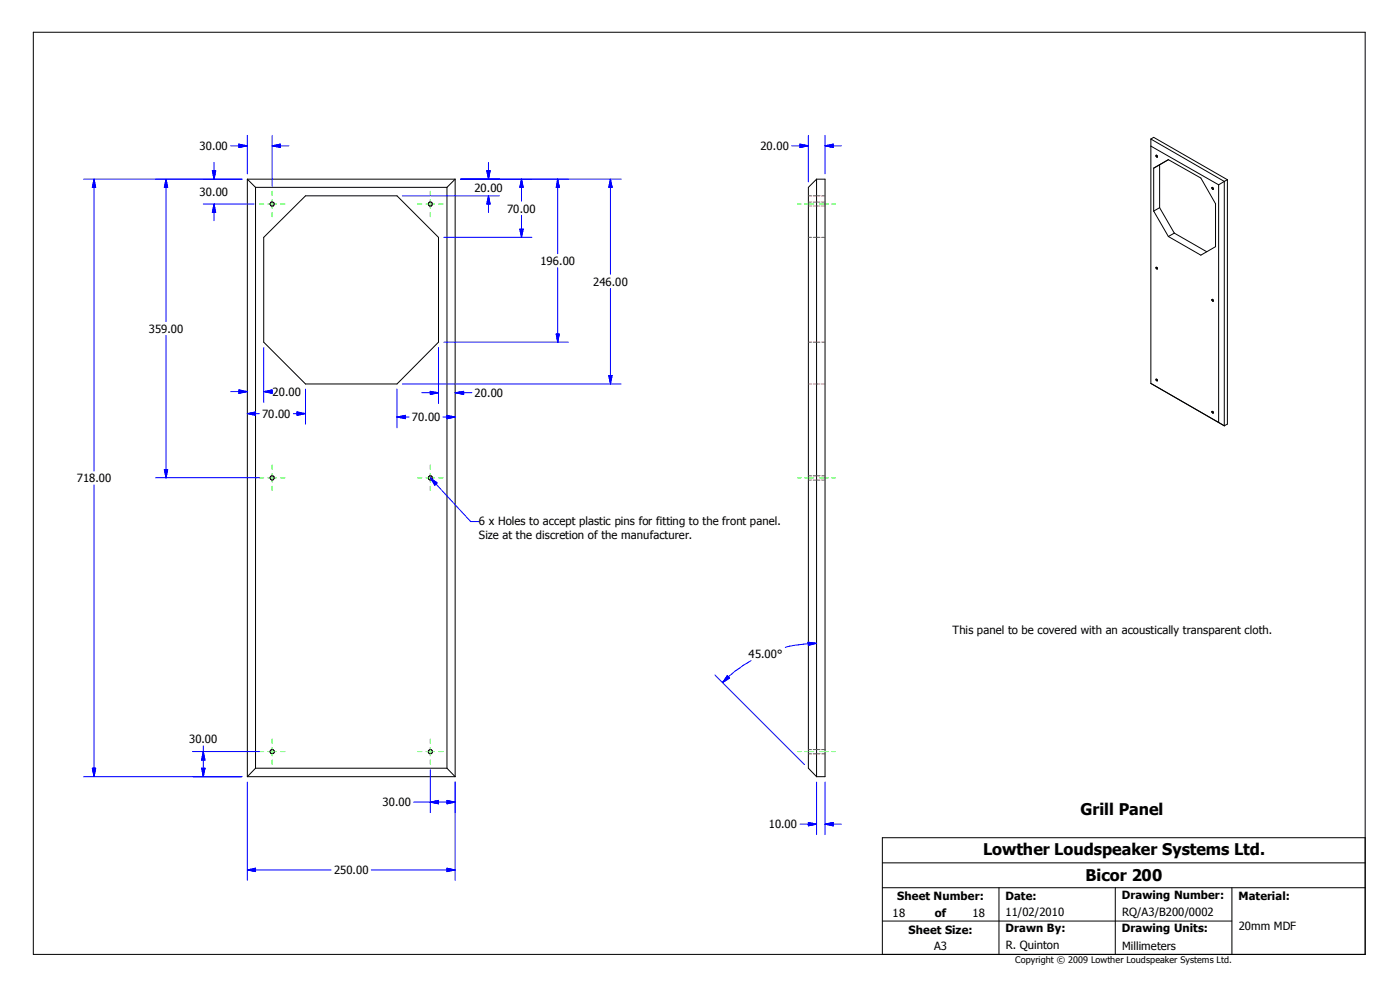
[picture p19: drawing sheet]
<svg xmlns="http://www.w3.org/2000/svg" width="420mm" height="297mm" viewBox="0 0 420 297" stroke-linecap="round" stroke-linejoin="round" font-family="sans-serif">
<defs><g id="words">
<g font-size="4.8">
<text x="324" y="244.4">Grill Panel</text>
<text x="294.8" y="256.2">Lowther Loudspeaker Systems Ltd.</text>
<text x="325.5" y="264.1">Bicor 200</text>
</g>
<g font-size="3.4">
<text x="59.8" y="45">30.00</text>
<text x="228" y="45">20.00</text>
<text x="59.9" y="58.7">30.00</text>
<text x="142.2" y="57.4">20.00</text>
<text x="152.1" y="63.7">70.00</text>
<text x="162.1" y="79.3">196.00</text>
<text x="177.9" y="85.6">246.00</text>
<text x="44.6" y="99.7">359.00</text>
<text x="81.7" y="118.6">20.00</text>
<text x="142.3" y="119">20.00</text>
<text x="78.6" y="125.2">70.00</text>
<text x="123.5" y="126.3">70.00</text>
<text x="23" y="144.5">718.00</text>
<text x="143.6" y="157.2">6 x Holes to accept plastic pins for fitting to the front panel.</text>
<text x="143.6" y="161.4">Size at the discretion of the manufacturer.</text>
<text x="285.7" y="190">This panel to be covered with an acoustically transparent cloth.</text>
<text x="224.5" y="197.1">45.00°</text>
<text x="56.7" y="222.7">30.00</text>
<text x="114.7" y="241.6">30.00</text>
<text x="230.5" y="248.2">10.00</text>
<text x="100.2" y="261.9">250.00</text>
<text x="269.1" y="269.8">Sheet Number:</text>
<text x="301.5" y="269.8">Date:</text>
<text x="336.4" y="269.5">Drawing Number:</text>
<text x="371.3" y="269.8">Material:</text>
<text x="267.6" y="274.8">18</text>
<text x="280.3" y="274.8">of</text>
<text x="291.6" y="274.8">18</text>
<text x="301.5" y="274.6">11/02/2010</text>
<text x="336.5" y="274.5">RQ/A3/B200/0002</text>
<text x="272.5" y="279.8">Sheet Size:</text>
<text x="301.5" y="279.4">Drawn By:</text>
<text x="336.4" y="279.4">Drawing Units:</text>
<text x="371.4" y="278.8">20mm MDF</text>
<text x="280.1" y="284.7">A3</text>
<text x="301.6" y="284.5">R. Quinton</text>
<text x="336.5" y="284.7">Millimeters</text>
</g>
<text font-size="2.7" x="304.4" y="288.6">Copyright © 2009 Lowther Loudspeaker Systems Ltd.</text>
</g></defs>
<g fill="none" stroke="#000" stroke-width=".3">
<path d="M10 9.7h399.4v276.3h-399.4zM74.2 53.7h62.3M74.2 53.7l2.4 2.4M74.2 53.7v179.1M76.6 56.1h57.4M76.6 56.1v174.1M134 56.1v174.1M136.5 53.7v179.1M136.5 53.7l-2.5 2.4M244.9 53.7h2.5v179.1h-2.5M244.9 53.7l-2.5 2.4v174.1l2.5 2.6M244.9 53.7v179.1"/>
<path d="M345.1 41.7l22 12.7M345.1 41.7v73.2M345.1 43.8l20.3 11.6M345.1 41.7l.8-.5 22.1 12.7M345.9 50.4v12.9M346.7 46.5l.3 .3v.3l-.4-.3zM347.7 49.4l-1.8 1M347.7 49.4v12.8M350.4 47.9l-4.5 2.5M350.4 47.9l9.7 5.5 4.4 7.7v12.8l-4.4 2.6-9.7-5.6M350.4 47.9l-2.7 1.5M363.5 56.1l.3 .3v.3l-.3-.1z"/>
<path d="M365.4 55.4v71.2M367.1 54.4v73.2M367.1 54.4l-1.7 1M368 53.9v73.2l-.9 .5M368 53.9l-.9 .5M79.1 71.1l12.5-12.4h27.4l12.5 12.4v31.4l-12.5 12.6h-27.4l-12.5-12.6zM81.2 60.6h.5l.5 .3-.2 .8h-.8l-.3-.6zM128.5 60.8l.7-.2 .4 .3-.2 .8h-.6l-.3-.2zM345.9 63.3l4.5 7.6M347.7 62.2l-1.8 1.1M347.7 62.2l4.4 7.7M352.1 69.9l-1.7 1"/>
<path d="M352.1 69.9l9.8 5.6M346.6 80.1l.4 .2v.3l-.4-.2zM363.4 89.8l.4 .1v.4l-.4-.3zM345.1 114.9l22 12.7M345.1 114.9l20.3 11.7M346.6 113.6l.4 .2v.3l-.4-.2zM363.4 123.3l.4 .2v.3l-.4-.3zM365.4 126.6l1.7 1M74.2 232.8h62.3M76.6 230.2h57.4M76.6 230.2l-2.4 2.6M81.1 224.9l.1-.1a.65 .65 0 0 1 1 .2v.6a.65 .65 0 0 1-.9 .2 .65 .65 0 0 1-.2-.9z"/>
<path d="M128.5 224.9l.4-.3 .5 .1 .2 .3v.6l-.4 .3-.4-.1-.4-.3zM134 230.2l2.5 2.6M264.6 258.6h144.8M409.4 251.1h-144.8v34.9M264.6 276h104.8M264.6 266h144.8M299.6 266v20M334.4 266v20M369.4 266v20"/>
<circle cx="81.6" cy="143.2" r=".65"/>
<circle cx="129" cy="143.2" r=".65"/>
</g>
<g fill="none" stroke="#f00" stroke-width=".3">
<path d="M242.4 58.7h.9M243.8 58.7h2.1M246.4 58.7h1M242.4 71.1h.9M242.4 61.7h.9M242.4 60.6h.9M243.8 71.1h2.1M243.8 61.7h2.1M243.8 60.6h2.1M246.4 71.1h1M246.4 61.7h1M246.4 60.6h1"/>
<path d="M242.4 115.1h.9M242.4 102.5h.9M243.8 115.1h2.1M243.8 102.5h2.1M246.4 115.1h1M246.4 102.5h1M242.4 143.9h.9M242.4 142.6h.9M243.8 143.9h2.1M243.8 142.6h2.1M246.4 143.9h1M246.4 142.6h1"/>
<path d="M242.4 225.9h.9M242.4 224.6h.9M243.8 225.9h2.1M243.8 224.6h2.1M246.4 225.9h1M246.4 224.6h1"/>
</g>
<g fill="none" stroke="#0f0" stroke-width=".3">
<path d="M81.6 57.3v1.3M81.6 59.9v2.5M129 57.3v1.3M129 59.9v2.5M77.8 61.1h1.3M80.3 61.1h2.6M81.6 63.7v1.3M84.2 61.1h1.2M125.2 61.1h1.3M127.8 61.1h2.5M129 63.7v1.3M131.6 61.1h1.2"/>
<path d="M239.2 61.1h1M241.3 61.1h2.7M245.7 61.1h2.7M249.4 61.1h1.1M81.6 139.4v1.2M129 139.4v1.2M77.8 143.2h1.3M80.3 143.2h2.6M81.6 141.9v2.6M81.6 145.7v1.3M84.2 143.2h1.2M125.2 143.2h1.3"/>
<path d="M127.8 143.2h2.5M129 141.9v2.6M129 145.7v1.3M131.6 143.2h1.2M239.2 143.2h1M241.3 143.2h2.7M245.7 143.2h2.7M249.4 143.2h1.1M77.8 225.2h1.3M80.3 225.2h2.6M81.6 221.5v1.3M81.6 224v2.5"/>
<path d="M81.6 227.8v1.2M84.2 225.2h1.2M125.2 225.2h1.3M127.8 225.2h2.5M129 221.5v1.3M129 224v2.5M129 227.8v1.2M131.6 225.2h1.2M239.2 225.2h1M241.3 225.2h2.7M245.7 225.2h2.7M249.4 225.2h1.1"/>
</g>
<g fill="none" stroke="#00f" stroke-width=".3">
<path d="M25.1 53.7h47.5M28.2 53.7v87.5M28.2 53.7l.5 2.4h-1zM49.8 53.7l.5 2.4h-1zM49.8 53.7v42.7M63.7 51.2h1l-.5 2.5zM64.2 48.7v5M69.2 43.7h5M71.6 43.2l2.6 .5-2.6 .5zM74.2 40.6v11.5M81.6 43.7h5M81.6 43.7l2.5-.5v1z"/>
<path d="M81.6 40.6v15.2M120.6 58.7h8.3M129.1 58.7h20.6M138.1 53.7h48.2M146 51.2h1l-.5 2.5zM146.5 58.7l.5 2.4h-1zM146.5 48.7v5M146.5 58.7v5M156.4 53.7l.5 2.4h-1zM156.4 53.7v6.6M167.2 53.7l.5 2.4h-.9zM167.2 53.7v22.3"/>
<path d="M183 53.7l.6 2.4h-1.1zM183 53.7v28.5M237.4 43.7h5M239.9 43.2l2.5 .5-2.5 .5zM242.4 40.6v13.9M247.4 43.7h4.9M247.4 43.7l2.5-.5v1zM247.4 40.6v11.5M61 61.1h15.2M64.2 61.1v5M64.2 61.1l.5 2.6h-1zM133.1 71.1h26.4"/>
<path d="M155.9 68.7h1l-.5 2.4zM156.4 64.5v6.6M167.2 80.2v22.3M183 86.5v28.6M49.8 100.5v42.7M69.2 117.4h5M71.6 116.9l2.6 .5-2.6 .5zM79.1 117.4l2.5-.5v1zM79.1 117.4h2.5M79.1 104.2v16.4M91.6 116.6v10.5M119 116.6v11.6"/>
<path d="M120.6 115.1h65.7M126.5 117.7h5M129 117.3l2.5 .4-2.5 .5zM131.5 104.2v16.7M133.1 102.5h37.3M136.5 117.7h5M136.5 117.7l2.5-.4v.9zM166.8 100.1h.9l-.5 2.4zM182.5 112.5h1.1l-.6 2.6zM74.2 124l2.4-.5v1zM74.2 124h3.6M88 124h3.6"/>
<path d="M89.1 123.5l2.5 .5-2.5 .5zM119 125h3.7M119 125l2.6-.5v1zM132.8 125h3.7M134 124.5l2.5 .5-2.5 .5zM28.2 145.3v87.5M46.7 143.2h31.1M49.3 140.7h1l-.5 2.5zM129.2 143.4l1.9 1.3-.7 .7-1.3-2 12 12.9h2.5M225.2 198l-4.6 3-3.9 3.6M242.3 192.5l2.6 .3-2.5 .6zM244.9 192.8l-6.7 .6-2.7 .6"/>
<path d="M214.4 202.3l26.8 26.8M218.1 202.5l.7 .7-2.1 1.4zM25.1 232.8h47.5M27.7 230.2h1l-.5 2.6zM57.7 225.2h20.1M60.5 230.2h1l-.5 2.6zM61 223.5v9.3M61 225.2l.5 2.6h-1zM74.2 234.4v29.4M129 230.6v12.9M134 239.9l2.5 .5-2.5 .5zM136.5 234.4v29.4"/>
<path d="M244.9 234.4v15.7M247.4 234.4v15.7M124 240.4h12.5M129 240.4l2.5-.5v1zM239.9 247h5M242.4 246.5l2.5 .5-2.5 .5zM247.4 247h4.9M247.4 247l2.5-.5v1zM74.2 260.7h25.1M74.2 260.7l2.4-.5v1zM111.3 260.7h25.2M134 260.2l2.5 .5-2.5 .5z"/>
</g>
<g fill="#00f" stroke="#00f" stroke-width=".3">
<path d="M28.2 53.7l.5 2.4h-1z" fill-rule="evenodd"/>
<path d="M27.7 230.2h1l-.5 2.6z" fill-rule="evenodd"/>
<path d="M74.2 260.7l2.4-.5v1z" fill-rule="evenodd"/>
<path d="M134 260.2l2.5 .5-2.5 .5z" fill-rule="evenodd"/>
<path d="M63.7 51.2h1l-.5 2.5z" fill-rule="evenodd"/>
<path d="M64.2 61.1l.5 2.6h-1z" fill-rule="evenodd"/>
<path d="M49.8 53.7l.5 2.4h-1z" fill-rule="evenodd"/>
<path d="M49.3 140.7h1l-.5 2.5z" fill-rule="evenodd"/>
<path d="M60.5 230.2h1l-.5 2.6z" fill-rule="evenodd"/>
<path d="M61 225.2l.5 2.6h-1z" fill-rule="evenodd"/>
<path d="M129 240.4l2.5-.5v1z" fill-rule="evenodd"/>
<path d="M134 239.9l2.5 .5-2.5 .5z" fill-rule="evenodd"/>
<path d="M71.6 43.2l2.6 .5-2.6 .5z" fill-rule="evenodd"/>
<path d="M81.6 43.7l2.5-.5v1z" fill-rule="evenodd"/>
<path d="M146 51.2h1l-.5 2.5z" fill-rule="evenodd"/>
<path d="M146.5 58.7l.5 2.4h-1z" fill-rule="evenodd"/>
<path d="M156.4 53.7l.5 2.4h-1z" fill-rule="evenodd"/>
<path d="M155.9 68.7h1l-.5 2.4z" fill-rule="evenodd"/>
<path d="M167.2 53.7l.5 2.4h-.9z" fill-rule="evenodd"/>
<path d="M166.8 100.1h.9l-.5 2.4z" fill-rule="evenodd"/>
<path d="M183 53.7l.6 2.4h-1.1z" fill-rule="evenodd"/>
<path d="M182.5 112.5h1.1l-.6 2.6z" fill-rule="evenodd"/>
<path d="M79.1 117.4l2.5-.5v1z" fill-rule="evenodd"/>
<path d="M71.6 116.9l2.6 .5-2.6 .5z" fill-rule="evenodd"/>
<path d="M74.2 124l2.4-.5v1z" fill-rule="evenodd"/>
<path d="M89.1 123.5l2.5 .5-2.5 .5z" fill-rule="evenodd"/>
<path d="M136.5 117.7l2.5-.4v.9z" fill-rule="evenodd"/>
<path d="M129 117.3l2.5 .4-2.5 .5z" fill-rule="evenodd"/>
<path d="M134 124.5l2.5 .5-2.5 .5z" fill-rule="evenodd"/>
<path d="M119 125l2.6-.5v1z" fill-rule="evenodd"/>
<path d="M218.1 202.5l.7 .7-2.1 1.4z" fill-rule="evenodd"/>
<path d="M242.3 192.5l2.6 .3-2.5 .6z" fill-rule="evenodd"/>
<path d="M242.4 246.5l2.5 .5-2.5 .5z" fill-rule="evenodd"/>
<path d="M247.4 247l2.5-.5v1z" fill-rule="evenodd"/>
<path d="M239.9 43.2l2.5 .5-2.5 .5z" fill-rule="evenodd"/>
<path d="M247.4 43.7l2.5-.5v1z" fill-rule="evenodd"/>
<path d="M129 143.2l2.1 1.5-.7 .7z" fill-rule="evenodd"/>
</g>
<use href="#words"/>
</svg>
